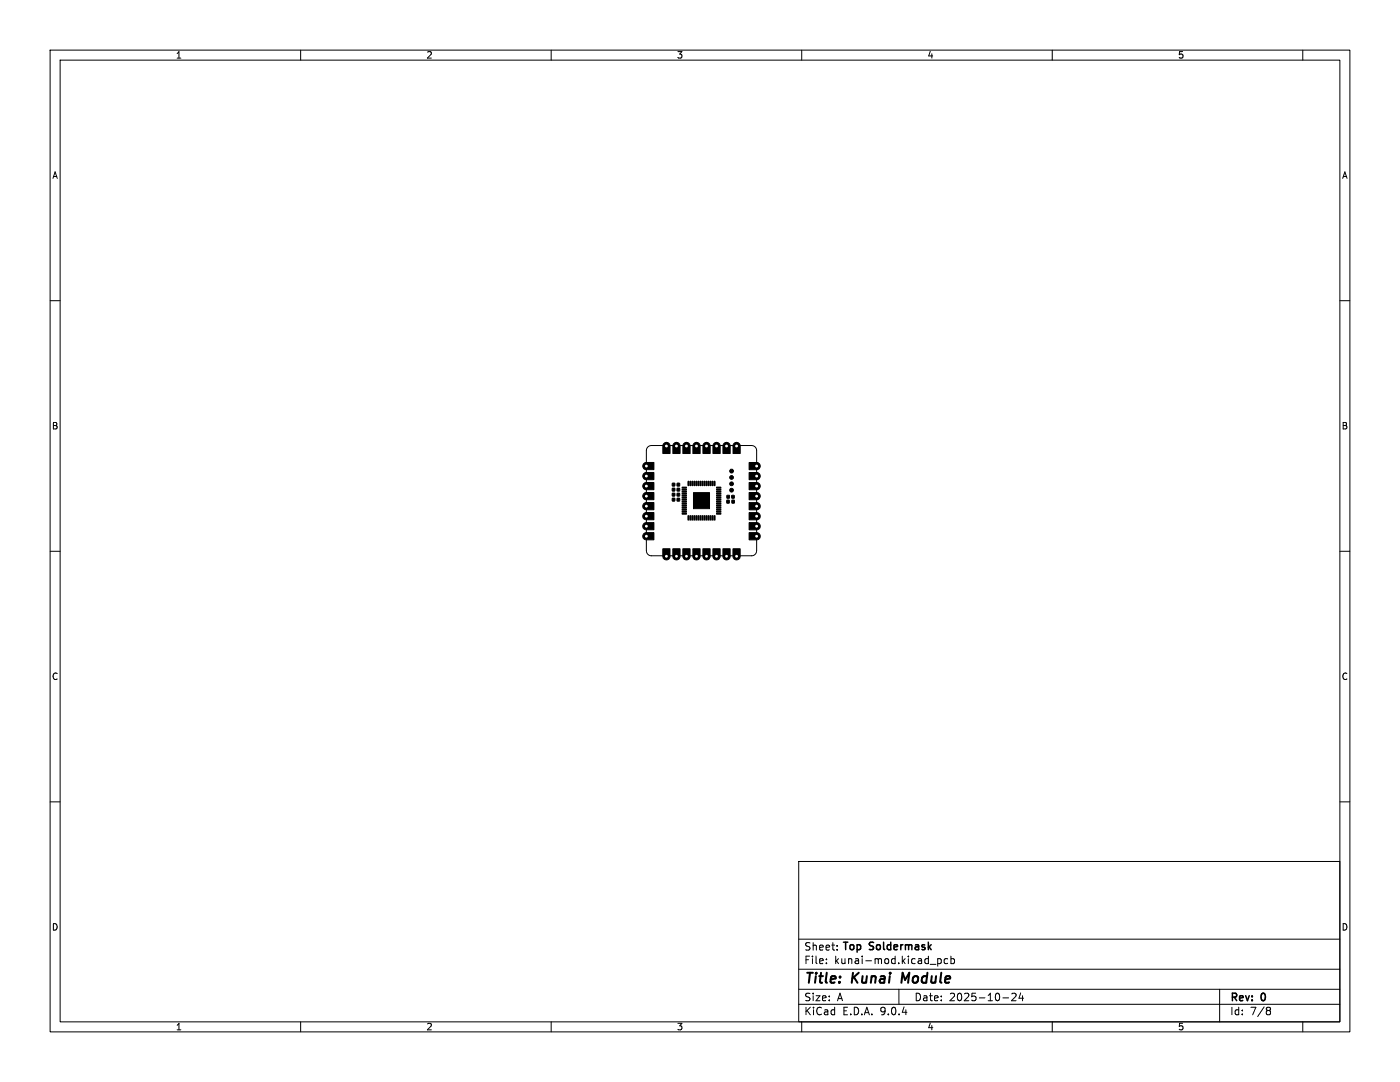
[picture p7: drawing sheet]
<svg xmlns="http://www.w3.org/2000/svg" width="279mm" height="216mm" viewBox="0 0 279 216" stroke-linecap="round" stroke-linejoin="round" font-family="sans-serif">
<defs><g id="words">
<g font-size="2.8">
<text x="160.4" y="196.8">Title:</text>
<text x="170.1" y="196.8">Kunai</text>
<text x="180.8" y="196.8">Module</text>
</g>
<g font-size="2.1">
<text x="160.4" y="189.9">Sheet:</text>
<text x="168" y="189.7">Top</text>
<text x="173.6" y="189.7">Soldermask</text>
<text x="160.4" y="192.6">File:</text>
<text x="166.5" y="192.6">kunai-mod.kicad_pcb</text>
<text x="160.4" y="202.8">KiCad</text>
<text x="160.4" y="200">Size:</text>
<text x="167" y="200">A</text>
<text x="168.1" y="202.8">E.D.A.</text>
<text x="175.7" y="202.8">9.0.4</text>
<text x="182.4" y="200">Date:</text>
<text x="189.4" y="200">2025-10-24</text>
<text x="245.4" y="200.2">Rev:</text>
<text x="245.4" y="202.8">Id:</text>
<text x="249.5" y="202.8">7/8</text>
<text x="251.8" y="200.2">0</text>
</g>
<g font-size="1.8">
<text x="35" y="11.9">1</text>
<text x="85" y="11.9">2</text>
<text x="135" y="11.9">3</text>
<text x="185" y="11.9">4</text>
<text x="235" y="11.9">5</text>
<text x="10.3" y="35.9">A</text>
<text x="267.7" y="35.9">A</text>
<text x="10.3" y="85.9">B</text>
<text x="267.7" y="85.9">B</text>
<text x="10.3" y="135.9">C</text>
<text x="267.7" y="135.9">C</text>
<text x="10.3" y="185.9">D</text>
<text x="267.7" y="185.9">D</text>
<text x="35" y="205.8">1</text>
<text x="85" y="205.8">2</text>
<text x="135" y="205.8">3</text>
<text x="185" y="205.8">4</text>
<text x="235" y="205.8">5</text>
</g>
</g></defs>
<g fill="none" stroke="#000" stroke-width=".2">
<path d="M10 10h259.4v195.9h-259.4zM12 12h255.4v191.9h-255.4zM60 10v2M110 10v2M160 10v2M210 10v2M260 10v2M10 60h2M267.4 60h2M129.3 89.2l.7-.3h20a1 1 0 0 1 1 1v20a1 1 0 0 1-1 1h-20a1 1 0 0 1-1-1v-20zM10 110h2M267.4 110h2"/>
<path d="M10 160h2M159.4 171.9h108v32h-108zM267.4 160h2M159.4 197.4h108M159.4 193.4h108M159.4 187.4h108M164.9 192.1v.2M164.9 191.4v.1M167.1 189.4v.2M167.1 188.7v.1M179.4 197.4v3M187.1 191.3v1.5"/>
<path d="M187.1 191.4l.5-.1 .3 .3-.2 .6h-.6M189.1 191.4l-.4-.1-.3 .3 .2 .6h.5M189.8 191.4l.4-.1 .3 .3-.1 .6h-.6M189.8 190.8v1.5M200.1 199.1h1.2M201.9 198.3l.6-.1 .3 .4-.9 1.1h.9M203.7 198.1l-.3 1.1h.9M204.1 198.7v1M243.4 197.4v6.5M60 203.9v2M110 203.9v2M159.4 200.4h108"/>
<path d="M160 203.9v2M210 203.9v2M253 201h.3l.3 .3-.3 .3M253 201.6h.3M253.3 201.6l.2 .2 .1 .4-.3 .3h-.3M260 203.9v2"/>
</g>
<path d="M180.1 194.1l-.2 2" fill="none" stroke="#000" stroke-width=".4"/>
<g fill="#000" stroke="#000" stroke-width=".2">
<path d="M128.4 98.5l.5-.2h1.6v1.4h-1.4a.72 .72 0 0 1-.7-.3 .72 .72 0 0 1 0-.9zM128.5 96.4l.4-.1h1.6v1.4h-1.4a.72 .72 0 0 1-.8-.4 .72 .72 0 0 1 .2-.9zM128.4 94.5l.5-.2h1.6v1.4h-1.4a.72 .72 0 0 1-.7-.3 .72 .72 0 0 1 0-.9zM128.4 92.5l.5-.2h1.6v1.4h-1.4a.72 .72 0 0 1-.7-.3 .72 .72 0 0 1 0-.9zM132.4 88.5a.72 .72 0 0 1 .8-.2 .72 .72 0 0 1 .5 .7v1.5h-1.4v-1.6zM134.2 97.4h.5v.6h-.5zM134.2 96.4h.5v.6h-.5zM134.2 98.4h.5v.6h-.5zM134.2 99.4h.5v.6h-.5zM134.4 88.5a.72 .72 0 0 1 .8-.2 .72 .72 0 0 1 .5 .7v1.5h-1.4v-1.6zM135.1 97.4h.5v.6h-.5zM135.1 96.4h.5v.6h-.5z"/>
<path d="M135.1 98.4h.5v.6h-.5zM135.1 99.4h.5v.6h-.5zM136.1 99.6h.9v.1l-.8 .1zM136.1 99.2h.9v.1l-.8 .1zM136.1 98.8h.9v.1l-.8 .1zM136.1 98.4h.9v.1l-.8 .1zM136.1 98h.9v.1l-.8 .1zM136.1 97.6h.9v.2h-.8zM136.1 97.2h.9v.2h-.8zM136.5 88.4a.73 .73 0 0 1 .8-.1 .73 .73 0 0 1 .4 .7v1.5h-1.4v-1.6zM137.3 96l.2 .1-.1 .8h-.1zM137.7 96l.2 .1-.1 .8h-.1z"/>
<path d="M138.1 96l.2 .1-.1 .8h-.1zM138.5 96l.2 .1-.1 .8h-.1zM138.9 96l.2 .1-.1 .8h-.1zM138.4 88.5a.73 .73 0 0 1 .8-.2 .73 .73 0 0 1 .5 .7v1.5h-1.4v-1.6zM139.3 96l.2 .1-.1 .8h-.1zM139.7 96l.2 .1-.1 .8h-.1zM140.1 96l.2 .1-.1 .8h-.1zM140.5 96l.2 .1-.1 .8h-.1zM140.9 96l.2 .1-.1 .8h-.1zM140.4 88.5a.72 .72 0 0 1 .8-.2 .72 .72 0 0 1 .5 .7v1.5h-1.4v-1.6zM141.3 96l.2 .1-.1 .8h-.1zM141.7 96l.2 .1-.1 .8h-.1z"/>
<path d="M142.1 96l.2 .1-.1 .8h-.1zM142.5 96l.2 .1-.1 .8h-.1zM143 97.2h.8l.1 .2h-.9zM143 97.6h.8l.1 .2h-.9zM143 98h.8l.1 .1-.9 .1zM143 98.4h.8l.1 .1-.9 .1zM143 98.8h.8l.1 .1-.9 .1zM143 99.2h.8l.1 .1-.9 .1zM143 99.6h.8l.1 .1-.9 .1zM142.4 88.5a.72 .72 0 0 1 .8-.2 .72 .72 0 0 1 .5 .7v1.5h-1.4v-1.6zM145.1 98.9h.5v.5h-.5zM144.5 88.4a.72 .72 0 0 1 .8-.1 .72 .72 0 0 1 .4 .7v1.5h-1.4v-1.6z"/>
<path d="M146 98.9h.5v.5h-.5zM146.4 88.5a.73 .73 0 0 1 .8-.2 .73 .73 0 0 1 .5 .7v1.5h-1.4v-1.6zM149.5 92.3h1.4a.72 .72 0 0 1 .8 .6 .72 .72 0 0 1-.7 .8h-1.5zM149.5 94.3h1.4a.72 .72 0 0 1 .8 .6 .72 .72 0 0 1-.7 .8h-1.5zM149.5 96.3h1.4a.72 .72 0 0 1 .8 .6 .72 .72 0 0 1-.7 .8h-1.5zM149.5 98.3h1.4a.72 .72 0 0 1 .8 .6 .72 .72 0 0 1-.7 .8h-1.5zM128.4 106.5l.5-.2h1.6v1.4h-1.4a.72 .72 0 0 1-.7-.3 .72 .72 0 0 1 0-.9zM128.4 104.5l.5-.2h1.6v1.4h-1.4a.72 .72 0 0 1-.7-.3 .72 .72 0 0 1 0-.9zM128.4 102.5l.5-.2h1.6v1.4h-1.4a.72 .72 0 0 1-.7-.3 .72 .72 0 0 1 0-.9zM128.4 100.5l.5-.2h1.6v1.4h-1.4a.72 .72 0 0 1-.7-.3 .72 .72 0 0 1 0-.9zM132.3 109.5h1.4v1.4a.72 .72 0 0 1-.6 .8 .72 .72 0 0 1-.8-.7zM134.3 109.5h1.4v1.4a.72 .72 0 0 1-.6 .8 .72 .72 0 0 1-.8-.7z"/>
<path d="M136.1 102.4h.9v.2h-.8zM136.1 102h.9v.2h-.8zM136.1 101.6h.9v.2h-.8zM136.1 101.2h.9v.2h-.8zM136.1 100.8h.9v.2h-.8zM136.1 100.4h.9v.1l-.8 .1zM136.1 100h.9v.1l-.8 .1zM136.3 109.5h1.4v1.4a.72 .72 0 0 1-.6 .8 .72 .72 0 0 1-.8-.7zM137.3 102.9l.2 .1-.1 .8-.1-.1zM137.7 102.9l.2 .1-.1 .8-.1-.1zM138.1 102.9l.2 .1-.1 .8-.1-.1zM138.5 102.9l.2 .1-.1 .8-.1-.1z"/>
<path d="M138.3 109.5h1.4v1.4a.72 .72 0 0 1-.6 .8 .72 .72 0 0 1-.8-.7zM138.9 102.9l.2 .1-.1 .8-.1-.1zM139.3 102.9l.2 .1-.1 .8-.1-.1zM139.7 102.9l.2 .1-.1 .8-.1-.1zM140.1 102.9l.2 .1-.1 .8-.1-.1zM140.5 102.9l.2 .1-.1 .8-.1-.1zM140.3 109.5h1.4v1.4a.72 .72 0 0 1-.6 .8 .72 .72 0 0 1-.8-.7zM140.9 102.9l.2 .1-.1 .8-.1-.1zM141.3 102.9l.2 .1-.1 .8-.1-.1zM138.4 98.3h3.2v3.2h-3.2zM141.7 102.9l.2 .1-.1 .8-.1-.1zM142.1 102.9l.2 .1-.1 .8-.1-.1z"/>
<path d="M142.5 102.9l.2 .1-.1 .8-.1-.1zM142.3 109.5h1.4v1.4a.72 .72 0 0 1-.6 .8 .72 .72 0 0 1-.8-.7zM143 100h.8l.1 .1-.9 .1zM143 100.4h.8l.1 .1-.9 .1zM143 100.8h.8l.1 .2h-.9zM143 101.2h.8l.1 .2h-.9zM143 101.6h.8l.1 .2h-.9zM143 102h.8l.1 .2h-.9zM143 102.4h.8l.1 .2h-.9zM144.3 109.5h1.4v1.4a.72 .72 0 0 1-.6 .8 .72 .72 0 0 1-.8-.7zM145.1 99.8h.4v.6h-.4zM146.1 99.8h.4v.6h-.4z"/>
<path d="M146.3 109.5h1.4v1.4a.72 .72 0 0 1-.6 .8 .72 .72 0 0 1-.8-.7zM149.5 100.3h1.4a.72 .72 0 0 1 .8 .6 .72 .72 0 0 1-.7 .8h-1.5zM149.5 102.3h1.4a.72 .72 0 0 1 .8 .6 .72 .72 0 0 1-.7 .8h-1.5zM149.5 104.3h1.4a.72 .72 0 0 1 .8 .6 .72 .72 0 0 1-.7 .8h-1.5zM149.5 106.3h1.4a.72 .72 0 0 1 .8 .6 .72 .72 0 0 1-.7 .8h-1.5z"/>
<circle cx="146" cy="94" r=".37"/>
<circle cx="146" cy="95.3" r=".37"/>
<circle cx="146" cy="97.8" r=".37"/>
<circle cx="146" cy="96.5" r=".37"/>
</g>
<g fill="#fff" stroke="#fff" stroke-width=".2">
<circle cx="133" cy="89" r=".17"/>
<circle cx="135" cy="89" r=".17"/>
<circle cx="137" cy="89" r=".17"/>
<circle cx="139" cy="89" r=".17"/>
<circle cx="141" cy="89" r=".17"/>
<circle cx="143" cy="89" r=".17"/>
<circle cx="145" cy="89" r=".17"/>
<circle cx="147" cy="89" r=".17"/>
<circle cx="151" cy="93" r=".17"/>
<circle cx="151" cy="95" r=".17"/>
<circle cx="151" cy="97" r=".17"/>
<circle cx="151" cy="99" r=".17"/>
<circle cx="151" cy="101" r=".17"/>
<circle cx="151" cy="103" r=".17"/>
<circle cx="151" cy="105" r=".17"/>
<circle cx="151" cy="107" r=".17"/>
<circle cx="147" cy="111" r=".17"/>
<circle cx="145" cy="111" r=".17"/>
<circle cx="143" cy="111" r=".17"/>
<circle cx="141" cy="111" r=".17"/>
<circle cx="139" cy="111" r=".17"/>
<circle cx="137" cy="111" r=".17"/>
<circle cx="135" cy="111" r=".17"/>
<circle cx="133" cy="111" r=".17"/>
<circle cx="129" cy="107" r=".17"/>
<circle cx="129" cy="105" r=".17"/>
<circle cx="129" cy="103" r=".17"/>
<circle cx="129" cy="101" r=".17"/>
<circle cx="129" cy="99" r=".17"/>
<circle cx="129" cy="97" r=".17"/>
<circle cx="129" cy="95" r=".17"/>
<circle cx="129" cy="93" r=".17"/>
</g>
<use href="#words"/>
</svg>
